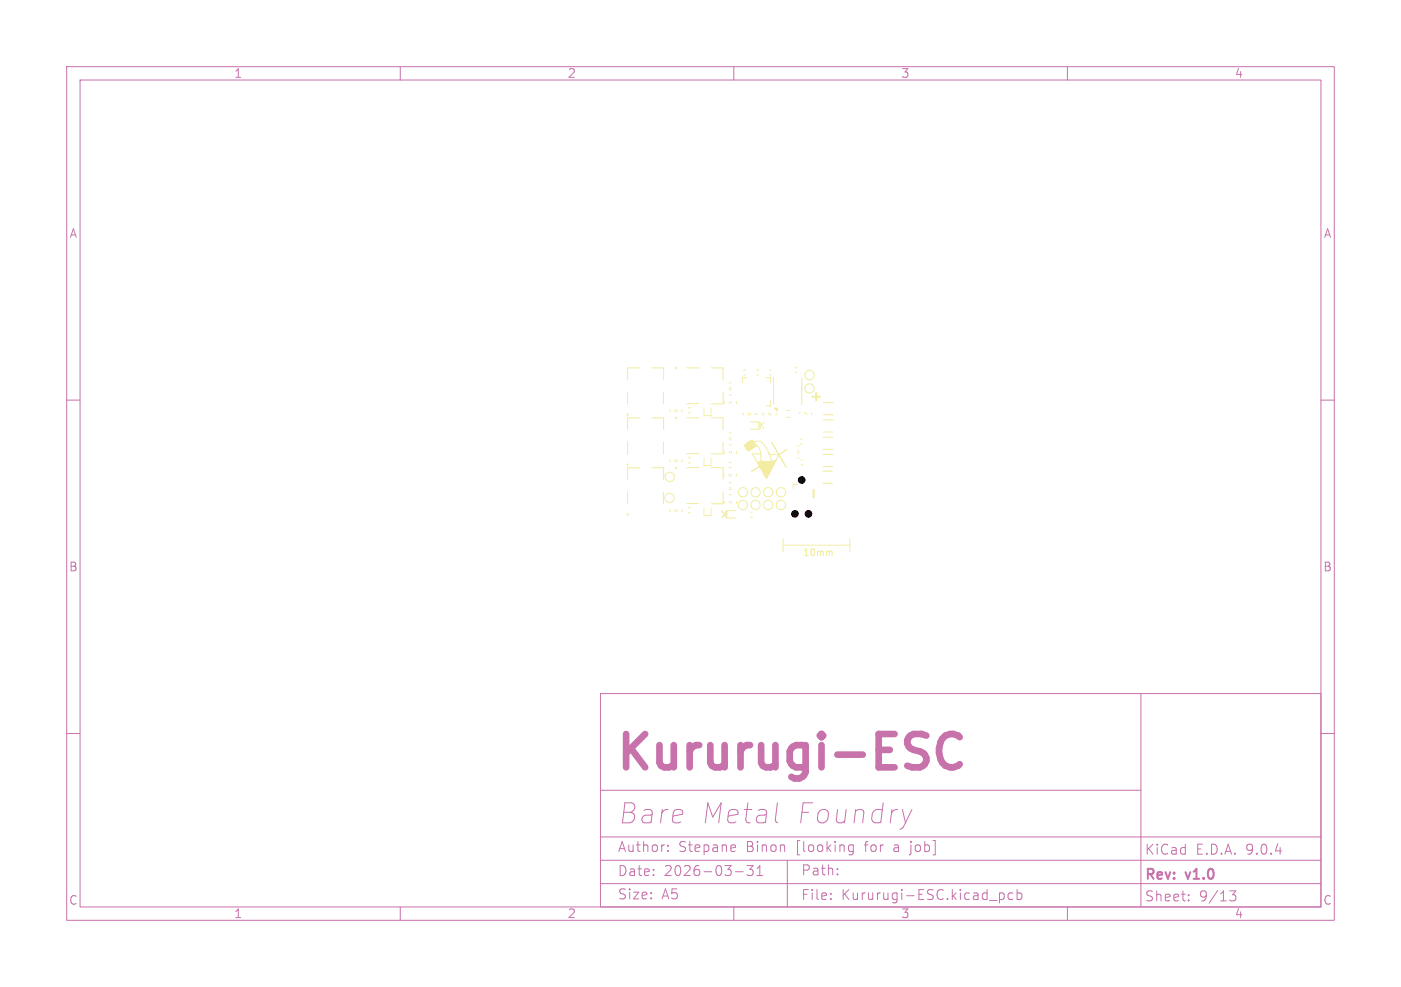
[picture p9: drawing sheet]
<svg xmlns="http://www.w3.org/2000/svg" width="210mm" height="148mm" viewBox="0 0 210 148" stroke-linecap="round" stroke-linejoin="round" font-family="sans-serif">
<defs><g id="words">
<text font-size="7" fill="#c872ab" x="92" y="116.8">Kururugi-ESC</text>
<g font-size="4.2" fill="#c872ab">
<text x="92.5" y="123.7">Bare</text>
<text x="104.8" y="123.7">Metal</text>
<text x="118.9" y="123.7">Foundry</text>
</g>
<text font-size="2.1" fill="#f2eda1" x="121.2" y="60.3">+</text>
<g font-size="2.1" fill="#c872ab">
<text x="92.5" y="131.6">Date:</text>
<text x="92.5" y="128">Author:</text>
<text x="99.5" y="131.6">2026-03-31</text>
<text x="101.7" y="128">Stepane</text>
<text x="111.9" y="128">Binon</text>
<text x="119.5" y="128">[looking</text>
<text x="120" y="131.5">Path:</text>
<text x="129.9" y="128">for</text>
<text x="134.3" y="128">a</text>
<text x="137" y="128">job]</text>
<text x="171.5" y="128.4">KiCad</text>
<text x="179.2" y="128.4">E.D.A.</text>
<text x="186.8" y="128.4">9.0.4</text>
<text x="92.5" y="135.1">Size:</text>
<text x="99.2" y="135.1">A5</text>
<text x="120" y="135.2">File:</text>
<text x="126.1" y="135.2">Kururugi-ESC.kicad_pcb</text>
<text x="171.5" y="132.3">Rev:</text>
<text x="171.5" y="135.4">Sheet:</text>
<text x="177.9" y="132.3">v1.0</text>
<text x="179.7" y="135.4">9/13</text>
</g>
<g font-size="1.8" fill="#c872ab">
<text x="35" y="11.9">1</text>
<text x="85" y="11.9">2</text>
<text x="135" y="11.9">3</text>
<text x="185" y="11.9">4</text>
<text x="10.3" y="35.9">A</text>
<text x="198.4" y="35.9">A</text>
<text x="10.3" y="85.9">B</text>
<text x="198.3" y="85.9">B</text>
<text x="10.3" y="135.9">C</text>
<text x="35" y="137.9">1</text>
<text x="85" y="137.9">2</text>
<text x="135" y="137.9">3</text>
<text x="185" y="137.9">4</text>
<text x="198.3" y="135.9">C</text>
</g>
<g font-size="1.4" fill="#f2eda1">
<text x="113.6" y="64.4">K</text>
<text x="109.1" y="76.5" transform="rotate(-180 109.1 76.5)">K</text>
<text x="120.3" y="83.5">10mm</text>
</g>
</g></defs>
<g fill="none" stroke="#c872ab" stroke-width=".15">
<path d="M10 10h190v128h-190zM12 12h186v124h-186zM60 10v2M110 10v2M160 10v2M10 60h2M198 60h2M10 110h2M90 104h108v32h-108zM171 118.5h-81M171 104v32M198 110h2"/>
<path d="M60 136v2M90 132.5h108M90 129h108M90 125.5h108M100.1 127.5v.2M100.1 126.8v.1M110 136v2M110 126.7l.2 .1 .1 .2-.8 .2M110.2 127.6l-.2 .1M110.2 130.7h1.2M112 129.8h.9l-.5 .6a.41 .41 0 0 1 .5 .2v.4l-.2 .2-.5 .1-.2-.2M113.5 131.3h.8"/>
<path d="M113.5 130.2l.4-.4v1.5M118 129v7M124.5 134.7v.2M124.5 134v.1M125.5 131v.2M125.5 130.3v.1M127.3 127.5l.2 .2 .4-.1M127.9 126.7v1.2a.41 .41 0 0 1-.6 .2M127.9 126.8l-.4-.1-.2 .1M136.7 121.4l-1 2M149.8 133.9v1.5M149.8 134l.4-.1 .3 .3v.4l-.1 .2h-.6"/>
<path d="M151.8 134l-.4-.1-.3 .3v.4l.1 .2h.6M152.5 134l.4-.1 .3 .3v.4l-.2 .2h-.5M152.5 133.4v1.5M160 136v2M178.2 134.9v.2M178.2 134.2v.1M184.3 133.6h.9l-.5 .6a.41 .41 0 0 1 .5 .2v.4l-.1 .2h-.7"/>
</g>
<path d="M143.9 110.5a1.73 1.73 0 0 0-2.9 .8 3.2 3.2 0 0 0 .7 3.5 1.76 1.76 0 0 0 2.2-.2" fill="none" stroke="#c872ab" stroke-width="1"/>
<path d="M124.5 82.7l.2 .1v.5" fill="none" stroke="#f2eda1" stroke-width=".16"/>
<path d="M114 67.8l.1 1.4M114 68.1l-1.2-.1 1 1.9M114 68.1l-.3-1-.3-.4-.3-.1-.1-.3 .3-.1 .5-.1 .5 .4 .6 .7 .5 1-.1-.1 1.5 .1-1.9 3.5-1-1.8M115.3 68l.4 1.2 .6-.2-.8 .2h-1.3l-.5 .1-.2 .1 .4 .5-1.2 .8M115.7 66.4l2.1 3.7M118 67.4l-1.2 .8M117.4 80.8v2M117.4 81.8h10M127.4 80.8v2" fill="none" stroke="#f2eda1" stroke-width=".15"/>
<g fill="#f2eda1" stroke="#f2eda1" stroke-width=".15">
<path d="M111.6 66.7l.7-.5 .5-.2 .6 .9-1.2 .7-.4-.3z"/>
<path d="M113.6 69.4l.5-.2 1.4 .1 .7-.2v.1l-1.3 2.6z"/>
</g>
<path d="M113 66.3l.3-.1z" fill="#f2eda1"/>
<g fill="none" stroke="#f2eda1" stroke-width=".15">
<path d="M94.1 58.8v1.8M95.8 55.2h-1.7v1.7M97.7 55.2h1.8v1.7M99.4 58.8v1.8M103 55.2h1.8M106.6 55.2h1.8v1.7M108.4 58.8v1.8h-1.8M109.3 58.2h.3M109.3 57.4h.3M109.3 59.2h.3M109.3 58.5h.3M111.5 56.2h.3"/>
<path d="M111.5 55.5h.3M111.9 56.6h-.6v.8M113.4 56.2h.3M113.4 55.5h.3M114.9 56.6h.6v.8M115.4 56.2h.2M115.4 55.5h.2M116 56.6v4M119.2 55.9h.2M119.2 55.1h.2M120.2 56.6v4M94.1 73.8v1.8"/>
<path d="M94.1 66.3v1.8M95.8 70.1h-1.7v1.8M95.8 62.7h-1.7v1.7M97.7 70.1h1.8v1.8M97.7 62.7h1.8v1.7M99.4 73.8v1.7M99.4 66.3v1.8M100.4 76.4v.3M100.4 68.9v.3M100.4 61.4v.3M101.2 76.4v.3M101.2 68.9v.3"/>
<path d="M101.2 61.4v.3M101.5 76.4v.3M101.5 68.9v.3M101.5 61.4v.3M102.2 76.4v.3M102.2 68.9v.3M102.2 61.4v.3M103 70.1h1.8M103 62.7h1.8M103 75.5h1.7M103 68h1.7M103 60.5h1.7"/>
<path d="M103.2 76.9h.3M103.2 76.1h.3M103.2 68.6h.3M103.2 69.4h.3M103.2 61.9h.3M103.2 61.2h.3M105.5 76.2v1.1h1.1v-1.1M105.5 68.7v1.1h1.1v-1.1M105.5 61.2v1.1h1.1v-1.1M106.6 70.1h1.8v1.8M106.6 62.7h1.8v1.7M108.4 73.8v1.7h-1.8"/>
<path d="M108.4 66.3v1.8h-1.8M108.6 71.1v.3M108.6 75.2v.2M108.6 67.7v.2M108.6 60.2v.2M109 76.6h1.2M109 77.7h1.2M109.3 70.1h.3M109.3 69.4h.3M109.3 73.1h.3M109.3 72.4h.3M109.3 65.7h.3"/>
<path d="M109.3 64.9h.3M109.3 74.2h.3M109.3 73.4h.3M109.3 71.1v.3M109.3 66.7h.3M109.3 65.9h.3M109.3 75.2v.2M109.3 67.7v.2M109.3 60.2v.2M109.6 71.1v.3M109.6 75.2v.3M109.6 67.7v.3"/>
<path d="M109.6 60.2v.3M110.4 71.1v.3M110.4 75.2v.3M110.4 67.7v.3M110.4 60.2v.3M111.4 62v.3M112.2 62v.3M112.5 62v.2M112.5 63.3h1.3M112.5 64.4h1.3M112.5 77.6h.3M112.5 76.8h.3"/>
<path d="M113.2 62v.2M113.5 62v.2M114 68.1h.1M114.2 62v.2M114.5 62v.3M115.3 62v.3M115.5 60.1v.8h-.6M115.6 62v.3M116.3 62v.3M118 62.6h.4M118 61.6h.4M118 67.4l-1.2 .8"/>
<path d="M119.5 72.6h-.6v.7M119.6 68.7h.2M119.6 67.9h.2M119.6 67.6h.2M119.6 66.9h.2M119.9 61.8v.2M120 66.6h.2M120 65.8h.2M120.1 69.7h.2M120.1 69h.2M120.6 61.8v.2M120.9 62v.2"/>
<path d="M121.7 62v.2M123.4 72.5h1.4M123.4 70.6h1.4M123.4 70h1.4M123.4 68.1h1.4M123.4 62.2h1.5M123.4 60.4h1.5M123.4 64.8h1.5M123.4 63h1.5M123.4 67.4h1.5M123.4 65.6h1.5"/>
<circle cx="101.4" cy="55.2" r=".1"/>
<circle cx="121.4" cy="58.2" r=".7"/>
<circle cx="121.4" cy="56.2" r=".7"/>
<circle cx="94.1" cy="77.2" r=".1"/>
<circle cx="94.1" cy="69.7" r=".1"/>
<circle cx="94.1" cy="62.2" r=".1"/>
<circle cx="100.4" cy="74.7" r=".7"/>
<circle cx="100.4" cy="71.5" r=".7"/>
<circle cx="101.4" cy="70.2" r=".1"/>
<circle cx="101.4" cy="62.7" r=".1"/>
<circle cx="111.4" cy="75.7" r=".7"/>
<circle cx="111.4" cy="73.8" r=".7"/>
<circle cx="113.3" cy="75.7" r=".7"/>
<circle cx="113.3" cy="73.8" r=".7"/>
<circle cx="115.2" cy="75.7" r=".7"/>
<circle cx="115.2" cy="73.8" r=".7"/>
<circle cx="117.1" cy="75.7" r=".7"/>
<circle cx="117.1" cy="73.8" r=".7"/>
</g>
<path d="M122 73.4v1.2" fill="none" stroke="#f2eda1" stroke-width=".3"/>
<path d="M116 61.2h.5v.5z" fill="#f2eda1" stroke="#f2eda1" stroke-width=".15"/>
<g fill="#000" stroke="#000" stroke-width=".15">
<circle cx="119.2" cy="77.1" r=".5"/>
<circle cx="120.2" cy="72" r=".5"/>
<circle cx="121.2" cy="77.1" r=".5"/>
</g>
<use href="#words"/>
</svg>
